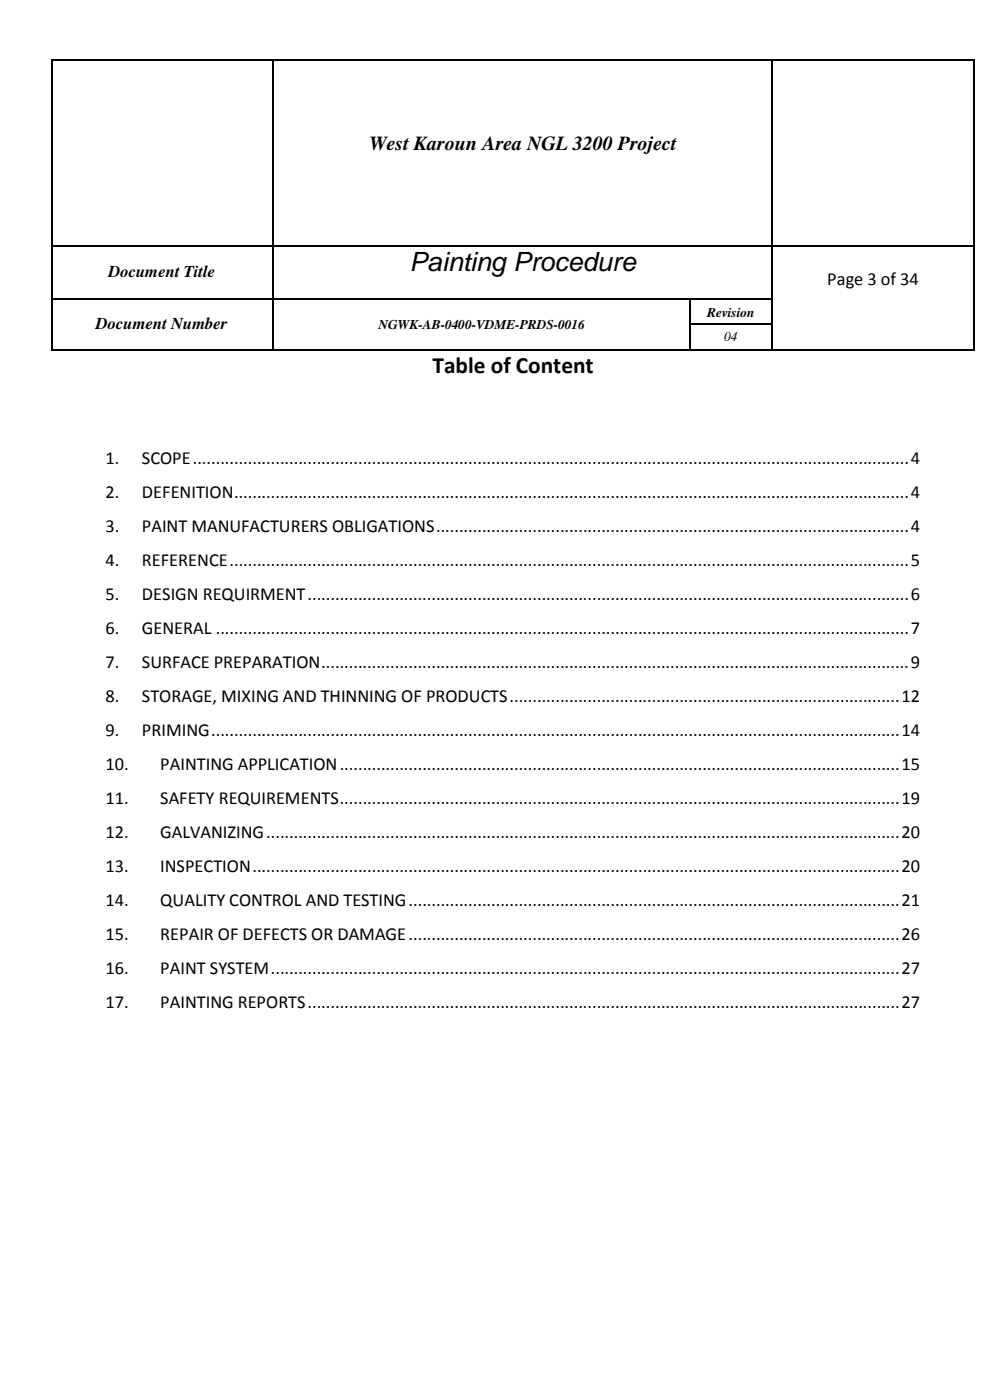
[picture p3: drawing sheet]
<svg xmlns="http://www.w3.org/2000/svg" width="210mm" height="297mm" viewBox="0 0 210 297" stroke-linecap="round" stroke-linejoin="round" font-family="sans-serif">
<defs><g id="words">
<text font-size="5.6" x="86.9" y="57.5">Painting Procedure</text>
<text font-size="5" x="91.8" y="79.1">Table of Content</text>
<text font-size="4.2" x="78.3" y="31.8">West Karoun Area NGL 3200 Project</text>
<g font-size="3.9">
<text x="175.5" y="60.5">Page 3 of 34</text>
<text x="22.4" y="98.5">1.</text>
<text x="30.1" y="98.5">SCOPE............................................................................................................................................................4</text>
<text x="22.4" y="105.7">2.</text>
<text x="30.1" y="105.7">DEFENITION...................................................................................................................................................4</text>
<text x="22.4" y="112.9">3.</text>
<text x="30.1" y="112.9">PAINT MANUFACTURERS OBLIGATIONS.......................................................................................................4</text>
<text x="22.4" y="120.2">4.</text>
<text x="30.1" y="120.2">REFERENCE....................................................................................................................................................5</text>
<text x="22.4" y="127.4">5.</text>
<text x="30.1" y="127.4">DESIGN REQUIRMENT...................................................................................................................................6</text>
<text x="22.4" y="134.6">6.</text>
<text x="30.1" y="134.6">GENERAL .......................................................................................................................................................7</text>
<text x="22.4" y="141.8">7.</text>
<text x="30.1" y="141.8">SURFACE PREPARATION................................................................................................................................9</text>
<text x="22.4" y="149">8.</text>
<text x="30.1" y="149">STORAGE, MIXING AND THINNING OF PRODUCTS.....................................................................................12</text>
<text x="22.4" y="156.2">9.</text>
<text x="30.1" y="156.2">PRIMING......................................................................................................................................................14</text>
<text x="22.4" y="163.4">10.</text>
<text x="34" y="163.4">PAINTING APPLICATION..........................................................................................................................15</text>
<text x="22.4" y="170.6">11.</text>
<text x="34" y="170.6">SAFETY REQUIREMENTS..........................................................................................................................19</text>
<text x="22.4" y="177.8">12.</text>
<text x="34" y="177.8">GALVANIZING..........................................................................................................................................20</text>
<text x="22.4" y="185.1">13.</text>
<text x="34" y="185.1">INSPECTION.............................................................................................................................................20</text>
<text x="22.4" y="192.3">14.</text>
<text x="34" y="192.3">QUALITY CONTROL AND TESTING...........................................................................................................21</text>
<text x="22.4" y="199.5">15.</text>
<text x="34" y="199.5">REPAIR OF DEFECTS OR DAMAGE...........................................................................................................26</text>
<text x="22.4" y="206.7">16.</text>
<text x="34" y="206.7">PAINT SYSTEM.........................................................................................................................................27</text>
<text x="22.4" y="213.9">17.</text>
<text x="34" y="213.9">PAINTING REPORTS.................................................................................................................................27</text>
</g>
<g font-size="3.5">
<text x="23" y="58.8">Document Title</text>
<text x="20.3" y="69.8">Document Number</text>
</g>
<g font-size="2.8">
<text x="80.3" y="69.8">NGWK-AB-0400-VDME-PRDS-0016</text>
<text x="150" y="67.1">Revision</text>
<text x="153.6" y="72.4">04</text>
</g>
</g></defs>
<g fill="#000">
<path d="M10.9 12.5h.3v.3h-.3z" fill-rule="evenodd"/>
<path d="M10.9 12.5h.3v.3h-.3z" fill-rule="evenodd"/>
<path d="M57.8 12.5h.3v.3h-.3z" fill-rule="evenodd"/>
<path d="M163.7 12.5h.3v.3h-.3z" fill-rule="evenodd"/>
<path d="M206.5 12.5h.3v.3h-.3z" fill-rule="evenodd"/>
<path d="M206.5 12.5h.3v.3h-.3z" fill-rule="evenodd"/>
<path d="M10.9 52h.3v.3h-.3z" fill-rule="evenodd"/>
<path d="M57.8 52h.3v.3h-.3z" fill-rule="evenodd"/>
<path d="M163.7 52h.3v.3h-.3z" fill-rule="evenodd"/>
<path d="M206.5 52h.3v.3h-.3z" fill-rule="evenodd"/>
<path d="M10.9 63.3h.3v.3h-.3z" fill-rule="evenodd"/>
<path d="M10.9 68.6h.3v.4h-.3z" fill-rule="evenodd"/>
<path d="M10.9 74h.3v.3h-.3z" fill-rule="evenodd"/>
<path d="M10.9 74h.3v.3h-.3z" fill-rule="evenodd"/>
<path d="M57.8 63.3h.3v.3h-.3z" fill-rule="evenodd"/>
<path d="M57.8 68.6h.3v.4h-.3z" fill-rule="evenodd"/>
<path d="M57.8 74h.3v.3h-.3z" fill-rule="evenodd"/>
<path d="M146.2 63.3h.3v.3h-.3z" fill-rule="evenodd"/>
<path d="M146.2 68.6h.3v.4h-.3z" fill-rule="evenodd"/>
<path d="M146.2 74h.3v.3h-.3z" fill-rule="evenodd"/>
<path d="M163.7 63.3h.3v.3h-.3z" fill-rule="evenodd"/>
<path d="M163.7 68.6h.3v.4h-.3z" fill-rule="evenodd"/>
<path d="M163.7 74h.3v.3h-.3z" fill-rule="evenodd"/>
<path d="M206.5 63.3h.3v.3h-.3z" fill-rule="evenodd"/>
<path d="M206.5 68.6h.3v.4h-.3z" fill-rule="evenodd"/>
<path d="M206.5 74h.3v.3h-.3z" fill-rule="evenodd"/>
<path d="M206.5 74h.3v.3h-.3z" fill-rule="evenodd"/>
</g>
<g fill="none" stroke="#000" stroke-width=".34">
<path d="M11 12.8v39.2M11.2 12.7h46.6M58 12.8v39.2M58.1 12.7h105.6M163.8 12.8v39.2M164 12.7h42.5M206.6 12.8v39.2M11 52.3v11M11.2 52.1h46.6M58 52.3v11M58.1 52.1h105.6M163.8 52.3v11"/>
<path d="M164 52.1h42.5M206.6 52.3v11M11 63.6v5M11 69v5M11.2 63.5h46.6M11.2 74.2h46.6M58 63.6v5M58 69v5M58.1 63.5h88.1M58.1 74.2h88.1M146.3 63.6v5M146.3 69v5"/>
<path d="M146.5 63.5h17.2M146.5 68.8h17.2M146.5 74.2h17.2M163.8 63.6v5M163.8 69v5M164 74.2h42.5M206.6 63.6v5M206.6 69v5"/>
</g>
<use href="#words"/>
</svg>
